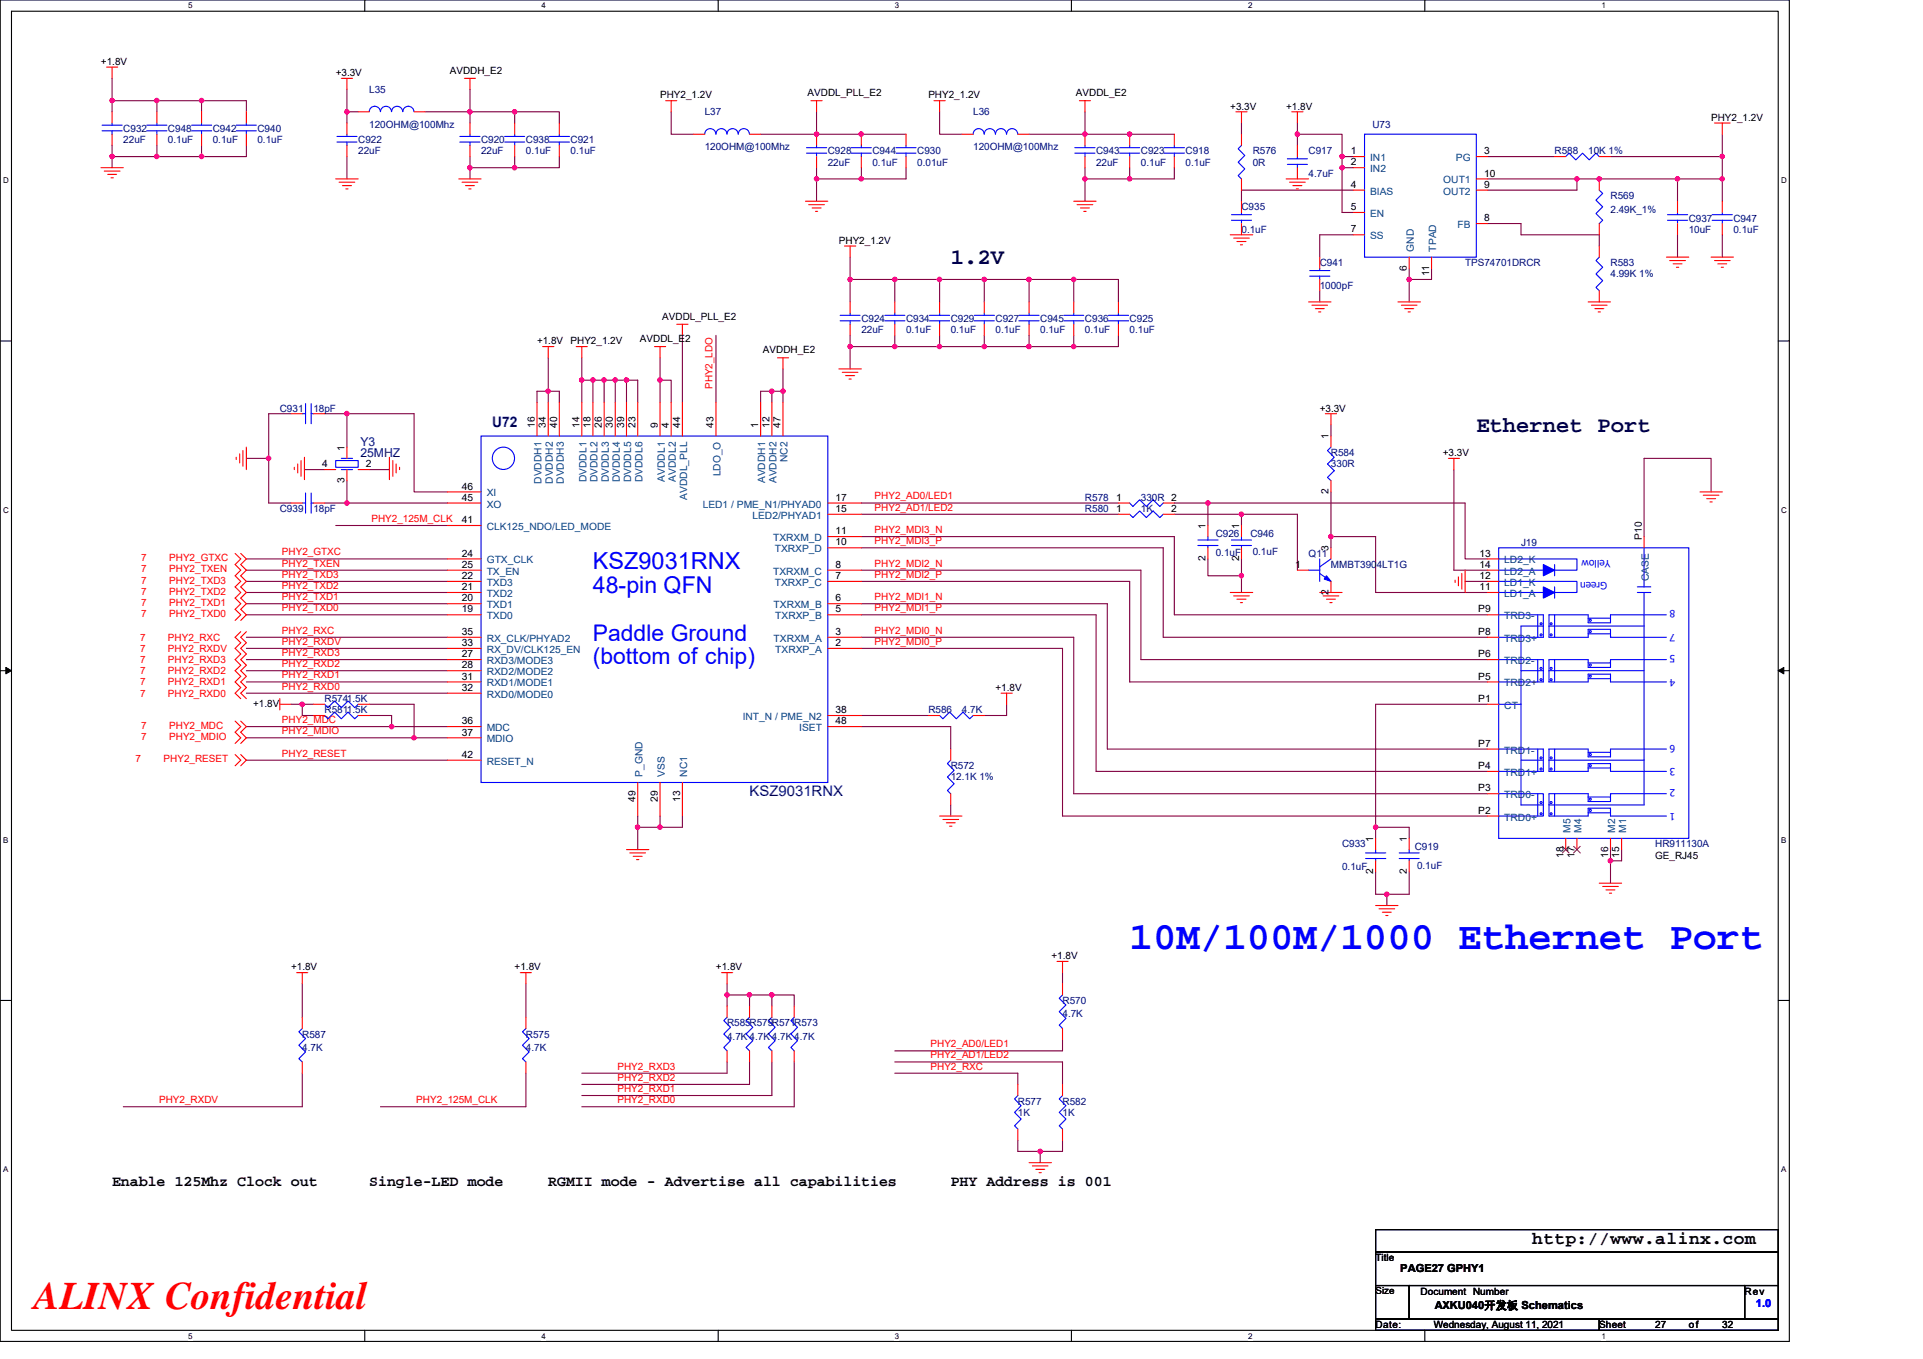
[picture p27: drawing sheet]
<svg xmlns="http://www.w3.org/2000/svg" width="297mm" height="210mm" viewBox="0 0 297 210" stroke-linecap="round" stroke-linejoin="round" font-family="sans-serif">
<defs><g id="words">
<text font-size="6" fill="#00f" x="174.5" y="146.7">10M/100M/1000 Ethernet Port</text>
<text font-size="6" fill="#f00" x="5.2" y="202.3">ALINX Confidential</text>
<g font-size="3.6" fill="#00f">
<text x="91.6" y="87.9">KSZ9031RNX</text>
<text x="91.6" y="91.6">48-pin QFN</text>
</g>
<g font-size="3.5" fill="#00f">
<text x="91.6" y="99">Paddle Ground</text>
<text x="91.6" y="102.6">(bottom of chip)</text>
</g>
<g font-size="3.4" fill="#000040">
<text x="146.9" y="40.9">1.2V</text>
<text x="228" y="66.8">Ethernet Port</text>
</g>
<text font-size="2.8" x="236.7" y="192.3">http://www.alinx.com</text>
<g font-size="2.3">
<text x="17.3" y="183.3">Enable 125Mhz Clock out</text>
<text x="57" y="183.3">Single-LED mode</text>
<text x="84.7" y="183.3">RGMII mode - Advertise all capabilities</text>
<text x="146.9" y="183.3">PHY Address is 001</text>
</g>
<g font-size="2.2" fill="#000080">
<text x="76" y="66">U72</text>
<text x="115.8" y="122.9">KSZ9031RNX</text>
</g>
<g font-size="1.9" fill="#000080">
<text x="55.7" y="68.9">Y3</text>
<text x="55.7" y="70.6">25MHZ</text>
</g>
<g font-size="1.7">
<text x="216.3" y="196.6">PAGE27 GPHY1</text>
<text x="221.7" y="202.3">AXKU040开发板 Schematics</text>
</g>
<text font-size="1.7" fill="#00f" x="271.2" y="202">1.0</text>
<g font-size="1.5">
<text x="15.6" y="10">+1.8V</text>
<text x="51.9" y="11.8">+3.3V</text>
<text x="69.5" y="11.4">AVDDH_E2</text>
<text x="102" y="15.2">PHY2_1.2V</text>
<text x="124.8" y="14.9">AVDDL_PLL_E2</text>
<text x="143.4" y="15.2">PHY2_1.2V</text>
<text x="166.2" y="14.9">AVDDL_E2</text>
<text x="190" y="17">+3.3V</text>
<text x="198.7" y="17">+1.8V</text>
<text x="208.7" y="23.8">1</text>
<text x="229.3" y="23.8">3</text>
<text x="264.3" y="18.7">PHY2_1.2V</text>
<text x="208.7" y="25.5">2</text>
<text x="208.7" y="29">4</text>
<text x="229.3" y="29">9</text>
<text x="229.3" y="27.3">10</text>
<text x="208.7" y="32.5">5</text>
<text x="208.7" y="35.9">7</text>
<text x="229.3" y="34.2">8</text>
<text x="129.6" y="37.7">PHY2_1.2V</text>
<text x="217.3" y="41.8" transform="rotate(-90 217.3 41.8)">6</text>
<text x="220.8" y="42.7" transform="rotate(-90 220.8 42.7)">11</text>
<text x="82.9" y="53.2">+1.8V</text>
<text x="88.1" y="53.2">PHY2_1.2V</text>
<text x="98.8" y="52.9">AVDDL_E2</text>
<text x="102.3" y="49.4">AVDDL_PLL_E2</text>
<text x="117.9" y="54.6">AVDDH_E2</text>
<text x="203.9" y="63.6">+3.3V</text>
<text x="53.2" y="69.6" transform="rotate(-90 53.2 69.6)">1</text>
<text x="82.6" y="66.2" transform="rotate(-90 82.6 66.2)">16</text>
<text x="84.3" y="66.2" transform="rotate(-90 84.3 66.2)">34</text>
<text x="86" y="66.2" transform="rotate(-90 86 66.2)">40</text>
<text x="89.5" y="66.2" transform="rotate(-90 89.5 66.2)">14</text>
<text x="91.2" y="66.2" transform="rotate(-90 91.2 66.2)">18</text>
<text x="93" y="66.2" transform="rotate(-90 93 66.2)">26</text>
<text x="94.7" y="66.2" transform="rotate(-90 94.7 66.2)">30</text>
<text x="96.4" y="66.2" transform="rotate(-90 96.4 66.2)">39</text>
<text x="98.1" y="66.2" transform="rotate(-90 98.1 66.2)">23</text>
<text x="101.6" y="66.2" transform="rotate(-90 101.6 66.2)">9</text>
<text x="103.3" y="66.2" transform="rotate(-90 103.3 66.2)">4</text>
<text x="105" y="66.2" transform="rotate(-90 105 66.2)">44</text>
<text x="110.2" y="66.2" transform="rotate(-90 110.2 66.2)">43</text>
<text x="117.1" y="66.2" transform="rotate(-90 117.1 66.2)">1</text>
<text x="118.9" y="66.2" transform="rotate(-90 118.9 66.2)">12</text>
<text x="120.6" y="66.2" transform="rotate(-90 120.6 66.2)">47</text>
<text x="205.2" y="67.9" transform="rotate(-90 205.2 67.9)">1</text>
<text x="222.9" y="70.5">+3.3V</text>
<text x="49.8" y="72.2">4</text>
<text x="53.2" y="74.7" transform="rotate(-90 53.2 74.7)">3</text>
<text x="56.5" y="72.2">2</text>
<text x="71.3" y="77.4">45</text>
<text x="71.3" y="75.6">46</text>
<text x="129.1" y="77.4">17</text>
<text x="172.4" y="77.4">1</text>
<text x="205.2" y="76.4" transform="rotate(-90 205.2 76.4)">2</text>
<text x="71.3" y="80.8">41</text>
<text x="129.1" y="79.1">15</text>
<text x="129.1" y="82.6">11</text>
<text x="172.4" y="79.1">1</text>
<text x="180.9" y="79.1">2</text>
<text x="186.2" y="81.7" transform="rotate(-90 186.2 81.7)">1</text>
<text x="191.4" y="81.7" transform="rotate(-90 191.4 81.7)">1</text>
<text x="253.6" y="83.4" transform="rotate(-90 253.6 83.4)">P10</text>
<text x="71.3" y="89.5">22</text>
<text x="71.3" y="86">24</text>
<text x="71.3" y="87.7">25</text>
<text x="129.1" y="87.7">8</text>
<text x="129.1" y="89.5">7</text>
<text x="129.1" y="84.3">10</text>
<text x="186.2" y="86.7" transform="rotate(-90 186.2 86.7)">2</text>
<text x="191.4" y="86.7" transform="rotate(-90 191.4 86.7)">2</text>
<text x="200" y="87.7">1</text>
<text x="205.2" y="85.2" transform="rotate(-90 205.2 85.2)">3</text>
<text x="228.5" y="89.5">12</text>
<text x="228.5" y="87.7">14</text>
<text x="228.5" y="86">13</text>
<text x="71.3" y="94.6">19</text>
<text x="71.3" y="92.9">20</text>
<text x="71.3" y="91.2">21</text>
<text x="129.1" y="92.9">6</text>
<text x="129.1" y="94.6">5</text>
<text x="205.2" y="91.9" transform="rotate(-90 205.2 91.9)">2</text>
<text x="228.3" y="94.6">P9</text>
<text x="228.5" y="91.2">11</text>
<text x="71.3" y="101.6">27</text>
<text x="71.3" y="99.8">33</text>
<text x="71.3" y="98.1">35</text>
<text x="129.1" y="98.1">3</text>
<text x="129.1" y="99.8">2</text>
<text x="228.3" y="101.6">P6</text>
<text x="228.3" y="98.1">P8</text>
<text x="71.3" y="105">31</text>
<text x="71.3" y="106.7">32</text>
<text x="71.3" y="103.3">28</text>
<text x="153.8" y="106.8">+1.8V</text>
<text x="228.3" y="105">P5</text>
<text x="39.1" y="109.2">+1.8V</text>
<text x="71.3" y="111.9">36</text>
<text x="71.3" y="113.6">37</text>
<text x="129.1" y="111.9">48</text>
<text x="129.1" y="110.2">38</text>
<text x="228.3" y="108.5">P1</text>
<text x="71.3" y="117.1">42</text>
<text x="228.3" y="118.8">P4</text>
<text x="228.3" y="115.4">P7</text>
<text x="98.1" y="123.9" transform="rotate(-90 98.1 123.9)">49</text>
<text x="101.6" y="123.9" transform="rotate(-90 101.6 123.9)">29</text>
<text x="105" y="123.9" transform="rotate(-90 105 123.9)">13</text>
<text x="228.3" y="125.7">P2</text>
<text x="228.3" y="122.3">P3</text>
<text x="212.1" y="130.1" transform="rotate(-90 212.1 130.1)">1</text>
<text x="217.3" y="130.1" transform="rotate(-90 217.3 130.1)">1</text>
<text x="212.1" y="135.1" transform="rotate(-90 212.1 135.1)">2</text>
<text x="217.3" y="135.1" transform="rotate(-90 217.3 135.1)">2</text>
<text x="241.5" y="132.5" transform="rotate(-90 241.5 132.5)">18</text>
<text x="243.2" y="132.5" transform="rotate(-90 243.2 132.5)">17</text>
<text x="248.4" y="132.5" transform="rotate(-90 248.4 132.5)">16</text>
<text x="250.1" y="132.5" transform="rotate(-90 250.1 132.5)">15</text>
<text x="255.7" y="132.7">GE_RJ45</text>
<text x="45" y="149.9">+1.8V</text>
<text x="79.5" y="149.9">+1.8V</text>
<text x="110.6" y="149.9">+1.8V</text>
<text x="162.4" y="148.2">+1.8V</text>
<text x="212.5" y="194.9">Title</text>
<text x="212.5" y="200">Size</text>
<text x="219.4" y="200">Document Number</text>
<text x="269.5" y="200">Rev</text>
<text x="212.5" y="205.2">Date:</text>
<text x="221.5" y="205.2">Wednesday, August 11, 2021</text>
<text x="247" y="205.2">Sheet</text>
<text x="255.7" y="205.2">27</text>
<text x="260.9" y="205.2">of</text>
<text x="266" y="205.2">32</text>
</g>
<g font-size="1.5" fill="#000080">
<text x="57" y="14.4">L35</text>
<text x="108.9" y="17.8">L37</text>
<text x="150.3" y="17.8">L36</text>
<text x="19" y="20.4">C932</text>
<text x="19" y="22.1">22uF</text>
<text x="25.9" y="20.4">C948</text>
<text x="25.9" y="22.1">0.1uF</text>
<text x="32.9" y="20.4">C942</text>
<text x="32.9" y="22.1">0.1uF</text>
<text x="39.8" y="20.4">C940</text>
<text x="39.8" y="22.1">0.1uF</text>
<text x="55.3" y="22.1">C922</text>
<text x="55.3" y="23.9">22uF</text>
<text x="57" y="19.7">120OHM@100Mhz</text>
<text x="74.3" y="22.1">C920</text>
<text x="74.3" y="23.9">22uF</text>
<text x="81.2" y="22.1">C938</text>
<text x="81.2" y="23.9">0.1uF</text>
<text x="88.1" y="22.1">C921</text>
<text x="88.1" y="23.9">0.1uF</text>
<text x="108.9" y="23.2">120OHM@100Mhz</text>
<text x="127.9" y="23.9">C928</text>
<text x="134.8" y="23.9">C944</text>
<text x="141.7" y="23.9">C930</text>
<text x="150.3" y="23.2">120OHM@100Mhz</text>
<text x="169.3" y="23.9">C943</text>
<text x="176.2" y="23.9">C923</text>
<text x="183.1" y="23.9">C918</text>
<text x="193.5" y="23.9">R576</text>
<text x="202.1" y="23.9">C917</text>
<text x="212" y="19.7">U73</text>
<text x="240.1" y="23.9">R588</text>
<text x="245.3" y="23.9">10K 1%</text>
<text x="127.9" y="25.6">22uF</text>
<text x="134.8" y="25.6">0.1uF</text>
<text x="141.7" y="25.6">0.01uF</text>
<text x="169.3" y="25.6">22uF</text>
<text x="176.2" y="25.6">0.1uF</text>
<text x="183.1" y="25.6">0.1uF</text>
<text x="193.5" y="25.6">0R</text>
<text x="202.1" y="27.3">4.7uF</text>
<text x="191.8" y="32.5">C935</text>
<text x="191.8" y="35.9">0.1uF</text>
<text x="248.8" y="30.8">R569</text>
<text x="248.8" y="32.9">2.49K_1%</text>
<text x="260.9" y="34.2">C937</text>
<text x="260.9" y="35.9">10uF</text>
<text x="267.8" y="34.2">C947</text>
<text x="267.8" y="35.9">0.1uF</text>
<text x="203.9" y="41.1">C941</text>
<text x="226.3" y="41.1">TPS74701DRCR</text>
<text x="248.8" y="41.1">R583</text>
<text x="203.9" y="44.6">1000pF</text>
<text x="248.8" y="42.9">4.99K 1%</text>
<text x="133.1" y="49.8">C924</text>
<text x="133.1" y="51.5">22uF</text>
<text x="140" y="49.8">C934</text>
<text x="140" y="51.5">0.1uF</text>
<text x="146.9" y="49.8">C929</text>
<text x="146.9" y="51.5">0.1uF</text>
<text x="153.8" y="49.8">C927</text>
<text x="153.8" y="51.5">0.1uF</text>
<text x="160.7" y="49.8">C945</text>
<text x="160.7" y="51.5">0.1uF</text>
<text x="167.6" y="49.8">C936</text>
<text x="167.6" y="51.5">0.1uF</text>
<text x="174.5" y="49.8">C925</text>
<text x="174.5" y="51.5">0.1uF</text>
<text x="43.2" y="63.6">C931</text>
<text x="48.4" y="63.6">18pF</text>
<text x="205.6" y="70.5">R584</text>
<text x="167.6" y="77.4">R578</text>
<text x="176.2" y="77.4">330R 2</text>
<text x="205.6" y="72.2">330R</text>
<text x="43.2" y="79.1">C939</text>
<text x="48.4" y="79.1">18pF</text>
<text x="167.6" y="79.1">R580</text>
<text x="176.2" y="79.1">1K</text>
<text x="187.8" y="82.9">C926</text>
<text x="193.1" y="82.9">C946</text>
<text x="187.8" y="85.9">0.1uF</text>
<text x="193.5" y="85.7">0.1uF</text>
<text x="202.1" y="86">Q11</text>
<text x="205.6" y="87.8">MMBT3904LT1G</text>
<text x="234.9" y="84.3">J19</text>
<text x="50.1" y="108.5">R5741.5K</text>
<text x="50.1" y="110.2">R5811.5K</text>
<text x="143.4" y="110.2">R586</text>
<text x="148.6" y="110.2">4.7K</text>
<text x="146.9" y="118.9">R572</text>
<text x="146.9" y="120.6">12.1K 1%</text>
<text x="207.3" y="130.9">C933</text>
<text x="218.5" y="131.3">C919</text>
<text x="255.7" y="130.9">HR911130A</text>
<text x="207.3" y="134.4">0.1uF</text>
<text x="218.9" y="134.2">0.1uF</text>
<text x="164.1" y="155.1">R570</text>
<text x="46.7" y="160.3">R587</text>
<text x="81.2" y="160.3">R575</text>
<text x="112.3" y="158.6">R585R579R571R573</text>
<text x="112.3" y="160.7">4.7K 4.7K 4.7K 4.7K</text>
<text x="164.1" y="157.2">4.7K</text>
<text x="46.7" y="162.4">4.7K</text>
<text x="81.2" y="162.4">4.7K</text>
<text x="157.2" y="170.7">R577</text>
<text x="157.2" y="172.4">1K</text>
<text x="164.1" y="170.7">R582</text>
<text x="164.1" y="172.4">1K</text>
</g>
<g font-size="1.5" fill="#004080">
<text x="211.6" y="24.9">IN1</text>
<text x="211.6" y="26.6">IN2</text>
<text x="222.9" y="28.3">OUT1</text>
<text x="224.9" y="24.9">PG</text>
<text x="211.6" y="30.1">BIAS</text>
<text x="211.6" y="33.5">EN</text>
<text x="222.9" y="30.1">OUT2</text>
<text x="225.1" y="35.2">FB</text>
<text x="211.6" y="37">SS</text>
<text x="218.4" y="38.9" transform="rotate(-90 218.4 38.9)">GND</text>
<text x="221.8" y="38.9" transform="rotate(-90 221.8 38.9)">TPAD</text>
<text x="121.7" y="71.4" transform="rotate(-90 121.7 71.4)">NC2</text>
<text x="75.2" y="76.7">XI</text>
<text x="83.7" y="74.8" transform="rotate(-90 83.7 74.8)">DVDDH1</text>
<text x="85.4" y="74.8" transform="rotate(-90 85.4 74.8)">DVDDH2</text>
<text x="87.1" y="74.8" transform="rotate(-90 87.1 74.8)">DVDDH3</text>
<text x="90.6" y="74.5" transform="rotate(-90 90.6 74.5)">DVDDL1</text>
<text x="92.3" y="74.5" transform="rotate(-90 92.3 74.5)">DVDDL2</text>
<text x="94" y="74.5" transform="rotate(-90 94 74.5)">DVDDL3</text>
<text x="95.8" y="74.5" transform="rotate(-90 95.8 74.5)">DVDDL4</text>
<text x="97.5" y="74.5" transform="rotate(-90 97.5 74.5)">DVDDL5</text>
<text x="99.2" y="74.5" transform="rotate(-90 99.2 74.5)">DVDDL6</text>
<text x="102.7" y="74.4" transform="rotate(-90 102.7 74.4)">AVDDL1</text>
<text x="104.4" y="74.4" transform="rotate(-90 104.4 74.4)">AVDDL2</text>
<text x="106.1" y="77.3" transform="rotate(-90 106.1 77.3)">AVDDL_PLL</text>
<text x="111.3" y="73.6" transform="rotate(-90 111.3 73.6)">LDO_O</text>
<text x="118.2" y="74.7" transform="rotate(-90 118.2 74.7)">AVDDH1</text>
<text x="119.9" y="74.7" transform="rotate(-90 119.9 74.7)">AVDDH2</text>
<text x="75.2" y="81.9">CLK125_NDO/LED_MODE</text>
<text x="75.2" y="78.4">XO</text>
<text x="108.5" y="78.4">LED1 / PME_N1/PHYAD0</text>
<text x="116.2" y="80.2">LED2/PHYAD1</text>
<text x="119.4" y="83.6">TXRXM_D</text>
<text x="75.2" y="87.1">GTX_CLK</text>
<text x="75.2" y="88.8">TX_EN</text>
<text x="119.4" y="88.8">TXRXM_C</text>
<text x="119.7" y="85.3">TXRXP_D</text>
<text x="232.4" y="88.8">LD2_A</text>
<text x="232.4" y="87.1">LD2_K</text>
<text x="254.7" y="89.8" transform="rotate(-90 254.7 89.8)">CASE</text>
<text x="75.2" y="95.7">TXD0</text>
<text x="75.2" y="94">TXD1</text>
<text x="75.2" y="92.2">TXD2</text>
<text x="75.2" y="90.5">TXD3</text>
<text x="119.5" y="94">TXRXM_B</text>
<text x="119.7" y="90.5">TXRXP_C</text>
<text x="119.8" y="95.7">TXRXP_B</text>
<text x="232.4" y="95.7">TRD3-</text>
<text x="232.4" y="92.2">LD1_A</text>
<text x="232.4" y="90.5">LD1_K</text>
<text x="75.2" y="100.9">RX_DV/CLK125_EN</text>
<text x="75.2" y="99.2">RX_CLK/PHYAD2</text>
<text x="119.5" y="99.2">TXRXM_A</text>
<text x="119.8" y="100.9">TXRXP_A</text>
<text x="232.4" y="99.2">TRD3+</text>
<text x="75.2" y="102.6">RXD3/MODE3</text>
<text x="75.2" y="106.1">RXD1/MODE1</text>
<text x="75.2" y="107.8">RXD0/MODE0</text>
<text x="75.2" y="104.3">RXD2/MODE2</text>
<text x="232.4" y="106.1">TRD2+</text>
<text x="232.4" y="102.6">TRD2-</text>
<text x="75.2" y="113">MDC</text>
<text x="114.7" y="111.3">INT_N / PME_N2</text>
<text x="123.5" y="113">ISET</text>
<text x="232.4" y="109.5">CT</text>
<text x="75.2" y="114.7">MDIO</text>
<text x="75.2" y="118.2">RESET_N</text>
<text x="232.4" y="119.9">TRD1+</text>
<text x="232.4" y="116.4">TRD1-</text>
<text x="99.2" y="120" transform="rotate(-90 99.2 120)">P_GND</text>
<text x="102.7" y="120" transform="rotate(-90 102.7 120)">VSS</text>
<text x="106.1" y="120" transform="rotate(-90 106.1 120)">NC1</text>
<text x="232.4" y="123.3">TRD0-</text>
<text x="232.4" y="126.8">TRD0+</text>
<text x="242.6" y="128.7" transform="rotate(-90 242.6 128.7)">M5</text>
<text x="244.3" y="128.7" transform="rotate(-90 244.3 128.7)">M4</text>
<text x="249.5" y="128.7" transform="rotate(-90 249.5 128.7)">M2</text>
<text x="251.2" y="128.7" transform="rotate(-90 251.2 128.7)">M1</text>
</g>
<g font-size="1.5" fill="#f00">
<text x="110" y="60.1" transform="rotate(-90 110 60.1)">PHY2_LDO</text>
<text x="135.1" y="77.2">PHY2_AD0/LED1</text>
<text x="57.4" y="80.6">PHY2_125M_CLK</text>
<text x="135.1" y="78.9">PHY2_AD1/LED2</text>
<text x="135.1" y="82.4">PHY2_MDI3_N</text>
<text x="21.8" y="88.5">7</text>
<text x="21.8" y="86.7">7</text>
<text x="26.1" y="88.5">PHY2_TXEN</text>
<text x="26.1" y="86.7">PHY2_GTXC</text>
<text x="43.6" y="87.5">PHY2_TXEN</text>
<text x="43.6" y="89.3">PHY2_TXD3</text>
<text x="43.6" y="85.8">PHY2_GTXC</text>
<text x="135.1" y="84.1">PHY2_MDI3_P</text>
<text x="135.1" y="87.5">PHY2_MDI2_N</text>
<text x="135.1" y="89.3">PHY2_MDI2_P</text>
<text x="21.8" y="95.4">7</text>
<text x="21.8" y="93.6">7</text>
<text x="21.8" y="91.9">7</text>
<text x="21.8" y="90.2">7</text>
<text x="26.1" y="95.4">PHY2_TXD0</text>
<text x="26.1" y="93.6">PHY2_TXD1</text>
<text x="26.1" y="91.9">PHY2_TXD2</text>
<text x="26.1" y="90.2">PHY2_TXD3</text>
<text x="43.6" y="94.4">PHY2_TXD0</text>
<text x="43.6" y="92.7">PHY2_TXD1</text>
<text x="43.6" y="91">PHY2_TXD2</text>
<text x="135.1" y="94.4">PHY2_MDI1_P</text>
<text x="135.1" y="92.7">PHY2_MDI1_N</text>
<text x="21.6" y="99">7</text>
<text x="21.6" y="100.7">7</text>
<text x="25.9" y="99">PHY2_RXC</text>
<text x="25.9" y="100.7">PHY2_RXDV</text>
<text x="43.6" y="97.9">PHY2_RXC</text>
<text x="43.6" y="99.6">PHY2_RXDV</text>
<text x="43.6" y="101.4">PHY2_RXD3</text>
<text x="135.1" y="99.6">PHY2_MDI0_P</text>
<text x="135.1" y="97.9">PHY2_MDI0_N</text>
<text x="21.6" y="107.6">7</text>
<text x="21.6" y="105.9">7</text>
<text x="21.6" y="104.2">7</text>
<text x="21.6" y="102.4">7</text>
<text x="25.9" y="107.6">PHY2_RXD0</text>
<text x="25.9" y="105.9">PHY2_RXD1</text>
<text x="25.9" y="104.2">PHY2_RXD2</text>
<text x="25.9" y="102.4">PHY2_RXD3</text>
<text x="43.6" y="106.6">PHY2_RXD0</text>
<text x="43.6" y="104.8">PHY2_RXD1</text>
<text x="43.6" y="103.1">PHY2_RXD2</text>
<text x="21.8" y="112.6">7</text>
<text x="26.1" y="112.6">PHY2_MDC</text>
<text x="43.6" y="113.5">PHY2_MDIO</text>
<text x="43.6" y="111.7">PHY2_MDC</text>
<text x="21" y="117.8">7</text>
<text x="21.8" y="114.4">7</text>
<text x="25.3" y="117.8">PHY2_RESET</text>
<text x="26.1" y="114.4">PHY2_MDIO</text>
<text x="43.6" y="116.9">PHY2_RESET</text>
<text x="143.7" y="161.8">PHY2_AD0/LED1</text>
<text x="95.4" y="165.3">PHY2_RXD3</text>
<text x="95.4" y="167">PHY2_RXD2</text>
<text x="143.7" y="163.5">PHY2_AD1/LED2</text>
<text x="143.7" y="165.3">PHY2_RXC</text>
<text x="24.6" y="170.5">PHY2_RXDV</text>
<text x="64.3" y="170.5">PHY2_125M_CLK</text>
<text x="95.4" y="170.5">PHY2_RXD0</text>
<text x="95.4" y="168.7">PHY2_RXD1</text>
</g>
<g font-size="1.5" fill="#00f">
<text x="248.8" y="86.6" transform="rotate(180 248.8 86.6)">Yellow</text>
<text x="248.2" y="90" transform="rotate(180 248.2 90)">Green</text>
<text x="258.8" y="94.3" transform="rotate(180 258.8 94.3)">8</text>
<text x="258.8" y="101.2" transform="rotate(180 258.8 101.2)">5</text>
<text x="258.8" y="98" transform="rotate(180 258.8 98)">7</text>
<text x="258.8" y="104.9" transform="rotate(180 258.8 104.9)">4</text>
<text x="258.8" y="115" transform="rotate(180 258.8 115)">6</text>
<text x="258.8" y="118.7" transform="rotate(180 258.8 118.7)">3</text>
<text x="258.8" y="125.6" transform="rotate(180 258.8 125.6)">1</text>
<text x="258.8" y="122" transform="rotate(180 258.8 122)">2</text>
</g>
<g font-size="1.2">
<text x="29.1" y="1.3">5</text>
<text x="83.6" y="1.3">4</text>
<text x="138.2" y="1.3">3</text>
<text x="192.8" y="1.3">2</text>
<text x="247.4" y="1.3">1</text>
<text x=".5" y="28.3">D</text>
<text x="275.1" y="28.3">D</text>
<text x=".5" y="79.2">C</text>
<text x="275.1" y="79.2">C</text>
<text x=".5" y="130.2">B</text>
<text x="275.1" y="130.2">B</text>
<text x=".5" y="181.1">A</text>
<text x="275.1" y="181.1">A</text>
<text x="29.1" y="206.8">5</text>
<text x="83.6" y="206.8">4</text>
<text x="138.2" y="206.8">3</text>
<text x="192.8" y="206.8">2</text>
<text x="247.4" y="206.8">1</text>
</g>
</g></defs>
<path d="M0 0h276.4v207.3h-276.4zM1.8 1.7h272.9v203.8h-272.9z" fill="none" stroke="#000" stroke-width=".17"/>
<g fill="#fff">
<path d="M29.1 .2h.6v1.4h-.6z"/>
<path d="M29.1 205.7h.6v1.4h-.6z"/>
</g>
<path d="M56.3 0v1.7M56.3 205.5v1.8" fill="none" stroke="#000" stroke-width=".17"/>
<g fill="#fff">
<path d="M83.6 .2h.7v1.4h-.7z"/>
<path d="M83.6 205.7h.7v1.4h-.7z"/>
</g>
<path d="M110.9 0v1.7M110.9 205.5v1.8" fill="none" stroke="#000" stroke-width=".17"/>
<g fill="#fff">
<path d="M138.2 .2h.7v1.4h-.7z"/>
<path d="M138.2 205.7h.7v1.4h-.7z"/>
</g>
<path d="M165.5 0v1.7M165.5 205.5v1.8" fill="none" stroke="#000" stroke-width=".17"/>
<g fill="#fff">
<path d="M192.8 .2h.6v1.4h-.6z"/>
<path d="M192.8 205.7h.6v1.4h-.6z"/>
</g>
<path d="M220.1 0v1.7M220.1 205.5v1.8" fill="none" stroke="#000" stroke-width=".17"/>
<g fill="#fff">
<path d="M247.4 .2h.6v1.4h-.6z"/>
<path d="M247.4 205.7h.6v1.4h-.6z"/>
<path d="M.5 27.2h.8v1.4h-.8z"/>
<path d="M275.1 27.2h.9v1.4h-.9z"/>
<path d="M.5 78.1h.8v1.4h-.8z"/>
<path d="M275.1 78.1h.9v1.4h-.9z"/>
</g>
<path d="M0 52.7h1.8M274.7 52.7h1.7" fill="none" stroke="#000" stroke-width=".17"/>
<g fill="#fff">
<path d="M.5 129.1h.8v1.4h-.8z"/>
<path d="M275.1 129.1h.8v1.4h-.8z"/>
</g>
<path d="M0 103.6h1.8M274.7 103.6h1.7" fill="none" stroke="#000" stroke-width=".17"/>
<path d="M.9 103.1l.9 .5-.9 .5zM274.7 103.6l.8-.5v1z" fill="#000" stroke="#000" stroke-width=".15"/>
<g fill="#fff">
<path d="M.5 180h.8v1.4h-.8z"/>
<path d="M275.1 180h.8v1.4h-.8z"/>
</g>
<path d="M0 154.6h1.8M274.7 154.6h1.7M212.5 190h62.2v3.5h-62.2zM212.5 193.5h62.2v5.1h-62.2zM212.5 198.6h5.2v5.2h-5.2zM217.7 198.6h51.8v5.2h-51.8zM269.5 198.6h5.2v5.2h-5.2zM212.5 203.8h34.5v1.7h-34.5zM247 203.8h27.7v1.7h-27.7z" fill="none" stroke="#000" stroke-width=".17"/>
<g fill="none" stroke="#800040" stroke-width=".17">
<path d="M17.3 15.6v1.7M17.3 15.6h6.9M17.3 12.1v3.5M24.2 15.6h6.9M24.2 15.6v1.7M31.1 15.6v1.7M31.1 15.6h7v1.7M53.6 17.3h1.7M53.6 17.3v1.7M53.6 13.8v3.5M65.7 17.3h6.9v1.7M72.6 13.8v3.5h6.9"/>
<path d="M79.5 17.3h6.9v1.7M79.5 17.3v1.7M103.7 17.3v3.4h3.4M126.1 17.3v3.4M145.1 17.3v3.4h3.5M167.6 17.3v3.4M191.8 19v1.7M200.4 19v1.7M17.3 22.5v1.7M17.3 24.2v1.7M17.3 24.2h6.9M24.2 24.2h6.9"/>
<path d="M24.2 22.5v1.7M31.1 22.5v1.7M38.1 22.5v1.7h-7M53.6 24.2v3.4M72.6 25.9h6.9M72.6 25.9v1.7M72.6 24.2v1.7M79.5 24.2v1.7h6.9v-1.7M117.5 20.7h8.6M126.1 20.7h13.9M126.1 27.6h7M126.1 25.9v1.7"/>
<path d="M126.1 27.6v3.5M131.3 39.7v3.5M133.1 25.9v1.7M140 25.9v1.7h-6.9M159 20.7h8.6M167.6 27.6h6.9M167.6 25.9v1.7M167.6 27.6v3.5M167.6 20.7h13.8M174.5 25.9v1.7M181.4 25.9v1.7h-6.9M200.4 20.7h6.9v3.5"/>
<path d="M200.4 20.7v1.8M207.3 24.2h1.7M207.3 24.2v1.7M207.3 25.9v6.9h1.7M207.3 25.9h1.7M209 36.3h-5.1v3.4M209 29.4h-17.2v1.7M229.8 27.6h13.8M229.8 34.5h5.1v1.8h12.1v1.7M229.8 24.2h10.3M243.6 27.6v1.8h-13.8M248.8 24.2h17.2"/>
<path d="M259.1 36.3v3.4M259.1 27.6v3.5M259.1 27.6h-15.5M259.1 27.6h6.9M266 20.7v3.5M266 36.3v3.4M266 27.6v3.5M266 24.2v3.4M84.7 55.3v5.2M89.9 55.3v3.4M89.9 58.7v3.5M89.9 58.7h1.7"/>
<path d="M91.6 58.7v3.5M91.6 58.7h1.7v3.5M93.3 58.7h1.7v3.5M95 58.7h1.8v3.5M96.8 58.7h1.7v3.5M102 55.3v3.4h1.7v3.5M102 58.7v3.5M105.4 51.8v10.4M110.6 51.8v10.4M120.9 57v3.5M131.3 53.6h6.9M131.3 51.8v1.8"/>
<path d="M131.3 53.6v3.4M131.3 43.2h6.9M131.3 43.2v3.5M138.2 51.8v1.8M138.2 43.2v3.5M138.2 53.6h6.9M138.2 43.2h6.9M145.1 43.2h6.9M145.1 43.2v3.5M145.1 53.6h6.9M145.1 51.8v1.8M152 43.2v3.5"/>
<path d="M152 43.2h7M152 53.6h7M152 51.8v1.8M159 53.6h6.9M159 43.2h6.9M159 43.2v3.5M159 51.8v1.8M165.9 43.2h6.9v3.5M165.9 43.2v3.5M165.9 51.8v1.8M172.8 51.8v1.8h-6.9M203.9 44.9v1.8"/>
<path d="M217.7 41.5v1.7M217.7 43.2v3.5M221.1 41.5v1.7h-3.4M38.1 70.8h3.4M41.5 70.8v6.9h3.5M45 63.9h-3.5v6.9M47 72.4v.2h3.1M50.1 63.9h3.5M50.1 77.7h3.5M53.6 63.9h10.4v12.1h5.1M53.6 74.3v3.4M53.6 63.9v5.2"/>
<path d="M53.6 77.7h15.5M60.2 72.4v.2h-3.2M84.7 60.5h-1.8v1.7M84.7 60.5v1.7M84.7 60.5h1.7v1.7M119.2 60.5h1.7v1.7M119.2 60.5v1.7M119.2 60.5h-1.7v1.7M133.1 79.5h39.7M133.1 77.7h39.7M181.4 77.7h5.2M181.4 79.5h10.4"/>
<path d="M186.6 77.7h39.7v8.7h3.5M186.6 77.7v3.5M191.8 79.5h8.6v8.6M191.8 79.5v1.7M205.6 76v6.9M205.6 65.6v1.8M224.6 72.6v15.5M264.3 76v-5.2h-10.3v12.1M38.1 98.5h31M38.1 88.1h31M38.1 95h31M38.1 93.3h31"/>
<path d="M38.1 91.5h31M38.1 89.8h31M38.1 86.4h31M51.9 81.2h17.2M133.1 89.8h41.4v15.6h55.3M133.1 82.9h48.3v12.1h48.4M133.1 88.1h43.1v13.8h53.6M133.1 95h36.2v24.2h60.5M133.1 98.5h32.8v24.1h63.9M133.1 84.6h46.6v13.9h50.1M133.1 93.3h37.9v22.4h58.8M186.6 86.4v2.6h5.2"/>
<path d="M191.8 86.4v2.6M191.8 89v2.5M205.6 82.9h6.9v8.6h17.3M205.6 82.9v1.7M224.6 88.1h5.2M226.3 89.8h3.5M38.1 112.3h22.4M38.1 100.2h31M38.1 107.1h31M38.1 105.4h31M38.1 103.6h31M38.1 101.9h31"/>
<path d="M38.1 117.5h31M38.1 114h25.9M45 108.8h1.7M46.7 108.8v1.8h1.7M46.7 108.8h1.7M57 110.6h3.5v1.7M57 108.8h7v5.2M60.5 112.3h8.6M64 114h5.1M133.1 100.2h31v25.9h65.7M133.1 110.6h10.3M133.1 112.3h13.8v3.4"/>
<path d="M155.5 108.8v1.8h-3.5M229.8 108.8h-17.3v19M98.5 126.1v1.7h3.5M98.5 127.8v3.5M102 126.1v1.7M105.4 126.1v1.7h-3.4M146.9 124.4v1.7M212.5 134.7v3.5h1.7M212.5 127.8v1.7M212.5 127.8h5.2v1.7M214.2 138.2v1.7M217.7 134.7v3.5h-3.5"/>
<path d="M248.8 133v3.5M248.8 131.3v1.7M250.5 131.3v1.7h-1.7M46.7 152v5.2M81.2 152v5.2M112.3 153.7h3.5M112.3 152v1.7M112.3 153.7v1.7M115.8 153.7h3.4M115.8 153.7v1.7M119.2 153.7h3.5v1.7M119.2 153.7v1.7"/>
<path d="M164.1 150.3v1.7M46.7 165.8v5.2h-27.7M81.2 165.8v5.2h-22.4M112.3 164.1v1.7h-22.4M115.8 164.1v3.5h-25.9M119.2 164.1v5.2h-29.3M122.7 164.1v6.9h-32.8M138.2 164.1h25.9v3.5M138.2 165.8h19v1.8M157.2 176.2v1.7h3.5M160.7 177.9v1.7M164.1 176.2v1.7h-3.4"/>
<path d="M164.1 160.6v1.8h-25.9"/>
</g>
<g fill="#f0f" stroke="#f0f" stroke-width=".17">
<circle cx="214.2" cy="138.2" r=".34"/>
<circle cx="212.5" cy="127.8" r=".34"/>
<circle cx="248.7" cy="133" r=".34"/>
<circle cx="84.7" cy="60.4" r=".34"/>
<circle cx="89.8" cy="58.7" r=".34"/>
<circle cx="96.8" cy="58.7" r=".34"/>
<circle cx="91.6" cy="58.7" r=".34"/>
<circle cx="95" cy="58.7" r=".34"/>
<circle cx="93.3" cy="58.7" r=".34"/>
<circle cx="120.9" cy="60.4" r=".34"/>
<circle cx="119.2" cy="60.4" r=".34"/>
<circle cx="101.9" cy="58.7" r=".34"/>
<circle cx="53.6" cy="17.3" r=".34"/>
<circle cx="72.6" cy="17.3" r=".34"/>
<circle cx="79.5" cy="17.3" r=".34"/>
<circle cx="72.6" cy="25.9" r=".34"/>
<circle cx="79.5" cy="25.9" r=".34"/>
<circle cx="60.5" cy="112.3" r=".34"/>
<circle cx="63.9" cy="114" r=".33"/>
<circle cx="46.7" cy="108.8" r=".34"/>
<circle cx="174.5" cy="20.7" r=".34"/>
<circle cx="167.6" cy="20.7" r=".34"/>
<circle cx="167.6" cy="27.6" r=".33"/>
<circle cx="174.5" cy="27.6" r=".33"/>
<circle cx="126.1" cy="20.7" r=".34"/>
<circle cx="133" cy="20.7" r=".34"/>
<circle cx="126.1" cy="27.6" r=".33"/>
<circle cx="133" cy="27.6" r=".33"/>
<circle cx="31.1" cy="24.2" r=".34"/>
<circle cx="17.3" cy="15.5" r=".34"/>
<circle cx="24.2" cy="15.5" r=".34"/>
<circle cx="24.2" cy="24.2" r=".34"/>
<circle cx="17.3" cy="24.2" r=".34"/>
<circle cx="31.1" cy="15.5" r=".34"/>
<circle cx="131.3" cy="43.2" r=".34"/>
<circle cx="131.3" cy="53.5" r=".33"/>
<circle cx="152" cy="43.2" r=".34"/>
<circle cx="158.9" cy="43.2" r=".34"/>
<circle cx="165.8" cy="43.2" r=".34"/>
<circle cx="145.1" cy="53.5" r=".33"/>
<circle cx="138.2" cy="53.5" r=".33"/>
<circle cx="152" cy="53.5" r=".33"/>
<circle cx="158.9" cy="53.5" r=".33"/>
<circle cx="165.8" cy="53.5" r=".33"/>
<circle cx="145.1" cy="43.2" r=".34"/>
<circle cx="138.2" cy="43.2" r=".34"/>
<circle cx="119.2" cy="153.7" r=".34"/>
<circle cx="115.8" cy="153.7" r=".34"/>
<circle cx="112.3" cy="153.7" r=".34"/>
<circle cx="160.7" cy="177.9" r=".34"/>
<circle cx="98.5" cy="127.8" r=".34"/>
<circle cx="101.9" cy="127.8" r=".34"/>
<circle cx="53.6" cy="63.9" r=".34"/>
<circle cx="53.6" cy="77.7" r=".34"/>
<circle cx="41.5" cy="70.8" r=".33"/>
<circle cx="186.6" cy="77.7" r=".34"/>
<circle cx="191.7" cy="88.9" r=".34"/>
<circle cx="191.8" cy="79.4" r=".33"/>
<circle cx="205.6" cy="82.9" r=".34"/>
<circle cx="217.7" cy="43.2" r=".34"/>
<circle cx="243.6" cy="27.6" r=".33"/>
<circle cx="266" cy="27.6" r=".33"/>
<circle cx="266" cy="24.2" r=".34"/>
<circle cx="259.1" cy="27.6" r=".33"/>
<circle cx="207.3" cy="24.2" r=".34"/>
<circle cx="200.4" cy="20.7" r=".34"/>
<circle cx="207.3" cy="25.9" r=".34"/>
<circle cx="247" cy="27.6" r=".33"/>
</g>
<g fill="none" stroke="#f00" stroke-width=".17">
<path d="M16.5 10.4h1.7M17.3 17.3v1.7M17.3 10.4v1.7M24.2 17.3v1.7M31.1 17.3v1.7M38.1 17.3v1.7M52.7 12.1h1.8M53.6 12.1v1.7M53.6 19v1.7M55.3 17.3h1.7M64 17.3h1.7M71.7 12.1h1.7"/>
<path d="M72.6 19v1.7M72.6 12.1v1.7M79.5 19v1.7M86.4 19v1.7M102.8 15.6h1.7M103.7 15.6v1.7M125.3 15.6h1.7M126.1 15.6v1.7M144.3 15.6h1.7M145.1 15.6v1.7M166.7 15.6h1.7M167.6 15.6v1.7"/>
<path d="M190.9 17.3h1.7M191.8 17.3v1.7M199.5 17.3h1.8M200.4 17.3v1.7M264.8 19h2.4M266 19v1.7M15.6 25.9h3.4M16.1 26.4h2.4M16.6 26.9h1.4M17.1 27.5h.4M17.3 20.7v1.8M24.2 20.7v1.8"/>
<path d="M31.1 20.7v1.8M38.1 20.7v1.8M51.9 27.6h3.4M52.4 28.2h2.4M52.9 28.7h1.4M53.4 29.2h.4M53.6 22.5v1.7M70.9 27.6h3.4M71.4 28.2h2.4M71.9 28.7h1.4M72.4 29.2h.4M72.6 22.5v1.7"/>
<path d="M79.5 22.5v1.7M86.4 22.5v1.7M107.1 20.7h1.8M115.8 20.7h1.7M124.4 31.1h3.5M124.9 31.6h2.4M125.5 32.1h1.3M126 32.7h.3M126.1 20.7v1.8M126.1 24.2v1.7M130.4 38h1.8M131.3 38v1.7"/>
<path d="M133.1 20.7v1.8M133.1 24.2v1.7M140 20.7v1.8M140 24.2v1.7M148.6 20.7h1.7M157.2 20.7h1.8M165.9 31.1h3.4M166.4 31.6h2.4M166.9 32.1h1.4M167.4 32.7h.4M167.6 20.7v1.8M167.6 24.2v1.7"/>
<path d="M174.5 20.7v1.8M174.5 24.2v1.7M181.4 20.7v1.8M181.4 24.2v1.7M190 36.3h3.5M190.6 36.8h2.4M191.1 37.3h1.4M191.6 37.8h.3M191.8 31.1v1.7M191.8 34.5v1.8M191.8 27.6v1.8M191.8 20.7v1.8"/>
<path d="M198.7 27.6h3.4M199.2 28.2h2.4M199.7 28.7h1.4M200.2 29.2h.4M200.4 22.5v1.7M200.4 25.9v1.7M203.9 39.7v1.8M209 24.2h1.8M209 25.9h1.8M209 29.4h1.8M209 32.8h1.8M209 36.3h1.8"/>
<path d="M217.7 39.7v1.8M221.1 39.7v1.8M228 24.2h1.8M228 34.5h1.8M228 29.4h1.8M228 27.6h1.8M240.1 24.2h1.7M247 38v1.7M247 27.6v1.8M247 34.5v1.8M247 24.2h1.8M257.4 39.7h3.5"/>
<path d="M259.1 31.1v1.7M259.1 34.5v1.8M264.3 39.7h3.5M266 31.1v1.7M266 34.5v1.8M83.8 53.6h1.8M84.7 53.6v1.7M89 53.6h1.7M89.9 53.6v1.7M101.1 53.6h1.7M102 53.6v1.7M104.5 50.1h1.8"/>
<path d="M105.4 50.1v1.7M120.1 55.3h1.7M120.9 55.3v1.7M129.6 57h3.5M130.1 57.5h2.4M130.6 58h1.4M131.1 58.6h.4M131.3 46.7v1.7M131.3 50.1v1.7M138.2 46.7v1.7M138.2 50.1v1.7M145.1 46.7v1.7"/>
<path d="M145.1 50.1v1.7M152 46.7v1.7M152 50.1v1.7M159 46.7v1.7M159 50.1v1.7M165.9 46.7v1.7M165.9 50.1v1.7M172.8 46.7v1.7M172.8 50.1v1.7M202.1 46.7h3.5M202.6 47.2h2.5M203.2 47.7h1.4"/>
<path d="M203.7 48.2h.3M203.9 43.2v1.7M215.9 46.7h3.5M216.5 47.2h2.4M217 47.7h1.4M217.5 48.2h.3M245.3 46.7h3.5M245.8 47.2h2.4M246.4 47.7h1.3M246.9 48.2h.3M247 44.9v1.8M257.9 40.3h2.4"/>
<path d="M258.4 40.8h1.4M258.9 41.3h.4M264.8 40.3h2.4M265.3 40.8h1.4M265.9 41.3h.3M36.5 70.7v.3M37 70.1v1.4M37.5 69.6v2.4M38.1 69.1v3.5M45 77.7h1.7M45 63.9h1.7M45.5 72.2v.4"/>
<path d="M46 71.7v1.4M46.5 71.2v2.4M47 70.7v3.4M48.4 77.7h1.7M48.4 63.9h1.7M50.1 72.6h1.8M53.6 69.1v1.7M53.6 72.6v1.7M55.3 72.6h1.7M60.2 70.7v3.4M60.7 71.2v2.4M61.2 71.7v1.4"/>
<path d="M61.7 72.2v.4M69.1 77.7h5.2M69.1 76h5.2M82.9 62.2v5.2M84.7 62.2v5.2M86.4 62.2v5.2M89.9 62.2v5.2M91.6 62.2v5.2M93.3 62.2v5.2M95 62.2v5.2M96.8 62.2v5.2M98.5 62.2v5.2"/>
<path d="M102 62.2v5.2M103.7 62.2v5.2M105.4 62.2v5.2M110.6 62.2v5.2M117.5 62.2v5.2M119.2 62.2v5.2M120.9 62.2v5.2M127.9 79.5h5.2M127.9 77.7h5.2M172.8 79.5h1.7M172.8 77.7h1.7M179.7 79.5h1.7"/>
<path d="M179.7 77.7h1.7M204.7 63.9h1.8M205.6 63.9v1.7M205.6 74.3v1.7M205.6 67.4v1.7M223.7 70.8h1.7M224.6 70.8v1.8M262.6 76h3.4M263.1 76.5h2.4M263.6 77h1.4M264.1 77.6h.4M36.3 85.5l.9 .9-.9 .8 .9 .9-.9 .9 .9 .8-.9 .9 .9 .8-.9 .9 .9 .9-.9 .8 .9 .9-.9 .9"/>
<path d="M37.2 97.6l-.9 .9 .9 .8-.9 .9 .9 .8-.9 .9 .9 .9-.9 .8 .9 .9-.9 .9 .9 .8-.9 .9 .9 .9M37.2 85.5l.9 .9-.9 .8 .9 .9-.9 .9 .9 .8-.9 .9 .9 .8-.9 .9 .9 .9-.9 .8 .9 .9-.9 .9M38.1 97.6l-.9 .9 .9 .8-.9 .9 .9 .8-.9 .9 .9 .9-.9 .8 .9 .9-.9 .9 .9 .8-.9 .9 .9 .9M69.1 95h5.2M69.1 93.3h5.2M69.1 91.5h5.2M69.1 89.8h5.2M69.1 86.4h5.2M69.1 88.1h5.2M69.1 98.5h5.2M69.1 81.2h5.2M127.9 98.5h5.2"/>
<path d="M127.9 95h5.2M127.9 93.3h5.2M127.9 89.8h5.2M127.9 88.1h5.2M127.9 84.6h5.2M127.9 82.9h5.2M186.6 81.2v1.7M186.6 84.6v1.8M190 91.5h3.5M190.6 92.1h2.4M191.1 92.6h1.4M191.6 93.1h.3"/>
<path d="M191.8 81.2v1.7M191.8 84.6v1.8M200.4 88.1h1.7M203.9 91.5h3.4M204.4 92.1h2.4M204.9 92.6h1.4M205.4 93.1h.4M205.6 89.8v1.7M205.6 84.6v1.8M224.8 89.6v.4M225.3 89.1v1.4M225.8 88.6v2.4"/>
<path d="M226.3 88.1v3.4M229.8 98.5h1.7M229.8 95h1.7M229.8 91.5h1.7M229.8 89.8h1.7M229.8 88.1h1.7M229.8 86.4h1.7M254 82.9v1.7M36.3 116.6l.9 .9-.9 .8M36.3 111.4l.9 .9-.9 .8 .9 .9-.9 .9M37.2 116.6l.9 .9-.9 .8M37.2 111.4l.9 .9-.9 .8 .9 .9-.9 .9"/>
<path d="M43.2 108.8h1.8M43.2 107.9v1.8M48.4 108.8h1.7M48.4 110.6h1.7M55.3 108.8h1.7M55.3 110.6h1.7M69.1 101.9h5.2M69.1 105.4h5.2M69.1 107.1h5.2M69.1 100.2h5.2M69.1 112.3h5.2M69.1 114h5.2"/>
<path d="M69.1 117.5h5.2M69.1 103.6h5.2M127.9 110.6h5.2M127.9 112.3h5.2M127.9 100.2h5.2M143.4 110.6h1.7M146.9 115.7v1.8M150.3 110.6h1.7M154.6 107.1h1.8M155.5 107.1v1.7M229.8 119.2h1.7M229.8 115.7h1.7"/>
<path d="M229.8 105.4h1.7M229.8 101.9h1.7M229.8 108.8h1.7M96.8 131.3h3.4M97.3 131.8h2.4M97.8 132.3h1.4M98.3 132.8h.4M98.5 120.9v5.2M102 120.9v5.2M105.4 120.9v5.2M145.1 126.1h3.5M145.6 126.6h2.5"/>
<path d="M146.2 127.1h1.3M146.7 127.7h.3M146.9 122.6v1.8M212.5 139.9h3.4M212.5 129.5v1.8M212.5 133v1.7M217.7 129.5v1.8M217.7 133v1.7M229.8 126.1h1.7M229.8 122.6h1.7M241.8 129.5v1.8M243.6 129.5v1.8"/>
<path d="M247 136.5h3.5M247.6 137h2.4M248.1 137.5h1.3M248.6 138h.3M248.8 129.5v1.8M250.5 129.5v1.8M45.8 150.3h1.7M46.7 150.3v1.7M46.7 157.2v1.7M80.4 150.3h1.7M81.2 150.3v1.7M81.2 157.2v1.7"/>
<path d="M111.5 150.3h1.7M112.3 150.3v1.7M112.3 155.4v1.8M115.8 155.4v1.8M119.2 155.4v1.8M122.7 155.4v1.8M163.3 148.5h1.7M164.1 148.5v1.8M164.1 158.9v1.7M164.1 152v1.7M213 140.4h2.4M213.5 140.9h1.4"/>
<path d="M214.1 141.5h.3M46.7 164.1v1.7M81.2 164.1v1.7M112.3 162.4v1.7M115.8 162.4v1.7M119.2 162.4v1.7M122.7 162.4v1.7M157.2 174.5v1.7M157.2 167.6v1.7M159 179.6h3.4M164.1 174.5v1.7M164.1 167.6v1.7"/>
<path d="M159.5 180.1h2.4M160 180.7h1.4M160.5 181.2h.3"/>
</g>
<g fill="none" stroke="#00f" stroke-width=".17">
<path d="M15.8 19.3h3.1M17.3 19v.3M22.7 19.3h3.1M24.2 19v.3M29.6 19.3h3.1M31.1 19v.3M36.5 19.3h3.1M38.1 19v.3M57 17.3a.86 .86 0 0 1 .9-.9 .86 .86 0 0 1 .9 .9 .86 .86 0 0 1 .8-.9 .86 .86 0 0 1 .9 .9 .87 .87 0 0 1 .8-.9 .87 .87 0 0 1 .9 .9 .87 .87 0 0 1 .9-.9 .87 .87 0 0 1 .8 .9M15.8 20.2h3.1M17.3 20.2v.5M22.7 20.2h3.1"/>
<path d="M24.2 20.2v.5M29.6 20.2h3.1M31.1 20.2v.5M36.5 20.2h3.1M38.1 20.2v.5M52 21.9h3.1M52 21.1h3.1M53.6 20.7v.4M53.6 21.9v.6M71 21.9h3.1M71 21.1h3.1M72.6 20.7v.4"/>
<path d="M72.6 21.9v.6M78 21.9h3M78 21.1h3M79.5 20.7v.4M79.5 21.9v.6M84.9 21.9h3.1M84.9 21.1h3.1M86.4 20.7v.4M86.4 21.9v.6M108.9 20.7a.86 .86 0 0 1 .8-.8 .86 .86 0 0 1 .9 .8M110.6 20.7a.85 .85 0 0 1 .8-.8 .85 .85 0 0 1 .9 .8 .87 .87 0 0 1 .9-.8 .87 .87 0 0 1 .8 .8 .87 .87 0 0 1 .9-.8 .87 .87 0 0 1 .9 .8M124.6 23.7h3.1"/>
<path d="M124.6 22.8h3.1M126.1 22.5v.3M126.1 23.7v.5M131.5 23.7h3.1M131.5 22.8h3.1M133.1 22.5v.3M133.1 23.7v.5M138.4 23.7h3.1M138.4 22.8h3.1M140 22.5v.3M140 23.7v.5M150.3 20.7a.85 .85 0 0 1 .9-.8 .85 .85 0 0 1 .8 .8 .87 .87 0 0 1 .9-.8 .87 .87 0 0 1 .9 .8"/>
<path d="M153.8 20.7a.85 .85 0 0 1 .8-.8 .85 .85 0 0 1 .9 .8 .87 .87 0 0 1 .8-.8 .87 .87 0 0 1 .9 .8M166 23.7h3.1M166 22.8h3.1M167.6 22.5v.3M167.6 23.7v.5M172.9 23.7h3.1M172.9 22.8h3.1M174.5 22.5v.3M174.5 23.7v.5M179.8 23.7h3.2M179.8 22.8h3.2M181.4 22.5v.3"/>
<path d="M181.4 23.7v.5M190.2 34h3.1M190.2 33.2h3.1M191.8 32.8v.4M191.8 34v.5M191.8 22.5l-.5 .5 1 1-1 1.1 1 1-1 1 .5 .5M198.9 25.4h3M198.9 24.5h3M200.4 24.2v.3M200.4 25.4v.5M210.8 20.7h17.2v19h-17.2zM241.8 24.2l.6-.5 1 1 1.1-1 1 1 1-1 .5 .5"/>
<path d="M247 39.7l-.5 .6 1.1 1-1.1 1 1.1 1.1-1.1 1 .5 .5M247 29.4l.6 .5-1.1 1 1.1 1.1-1.1 1 1.1 1-.6 .5M257.6 34h3.1M257.6 33.2h3.1M259.1 32.8v.4M259.1 34v.5M264.5 34h3.1M264.5 33.2h3.1M266 32.8v.4M266 34v.5M129.8 49.6h3.1M129.8 48.7h3.1"/>
<path d="M131.3 48.4v.3M131.3 49.6v.5M136.7 49.6h3.1M136.7 48.7h3.1M138.2 48.4v.3M138.2 49.6v.5M143.6 49.6h3.1M143.6 48.7h3.1M145.1 48.4v.3M145.1 49.6v.5M150.5 49.6h3.1M150.5 48.7h3.1"/>
<path d="M152 48.4v.3M152 49.6v.5M157.4 49.6h3.1M157.4 48.7h3.1M159 48.4v.3M159 49.6v.5M164.3 49.6h3.1M164.3 48.7h3.1M165.9 48.4v.3M165.9 49.6v.5M171.2 49.6h3.1M171.2 48.7h3.1"/>
<path d="M172.8 48.4v.3M172.8 49.6v.5M202.3 42.7h3.1M202.3 41.8h3.1M203.9 41.5v.3M203.9 42.7v.5M46.7 77.7h.5M46.7 63.9h.5M47.2 76.2v3.1M47.2 62.4v3.1M48.1 77.7h.3M48.1 63.9h.3"/>
<path d="M48.1 76.2v3.1M48.1 62.4v3.1M51.9 71.2h3.4v1h-3.4zM52.7 70.8h1.8M52.7 72.6h1.8M53.6 72.6h.1M53.6 70.8h.1M74.3 67.4h53.6v53.5h-53.6zM174.5 77.7l.5 .6 1-1.1 1.1 1.1 1-1.1 1.1 1.1 .5-.6M179.7 79.5l-.5 .5-1.1-1-1 1-1.1-1-1 1-.5-.5M205.6 69.1l-.5 .5 1 1.1-1 1 1 1-1 1.1 .5 .5M185 83.4h3.1"/>
<path d="M185 84.3h3.1M186.6 82.9v.5M186.6 84.3v.3M190.2 83.4h3.1M190.2 84.3h3.1M191.8 82.9v.5M191.8 84.3v.3M202.1 88.1h1.8M203.9 86.4v3.4M203.9 88.6l1.7 1.2M205.6 86.4l-1.7 1.2M231.5 95h6.9v3.5h-6.9"/>
<path d="M231.5 84.6h29.4v44.9h-29.4zM231.5 89.8h12.1v1.7h-12.1M231.5 86.4h12.1v1.7h-12.1M237.5 95v3.5M237.9 98h.3v.2h-.3zM237.9 96.3h.3v.2h-.3zM238.4 96.7h-3.5v27.7h3.5M239.3 96.7h14.7M239.5 98h.2v.2h-.2zM239.5 96.3h.2v.2h-.2zM240.1 95v3.5M240.1 90.7v1.7"/>
<path d="M240.1 87.2v1.8M245.3 97.9h3.5M245.3 95.5h3.5M245.5 95.7h.3v.3h-.3zM245.5 97.5h.3v.2h-.3zM252.9 91.5h2.1M252.9 90.7h2.1M254 91.5v32.9h-14.7M254 84.6v6.1M257.4 95h-8.6v1.2h-3.5v-1.2h-6v3.5h6v-1.3h3.5v1.3h8.6M50.1 108.8l.5 .5 1.1-1 1 1 1.1-1 1 1 .5-.5M50.1 110.6l.5 .5 1.1-1.1 1 1.1 1.1-1.1 1 1.1 .5-.5"/>
<path d="M145.1 110.6l.5 .5 1.1-1.1 1 1.1 1.1-1.1 1 1.1 .5-.5M146.9 117.5l-.6 .5 1.1 1-1.1 1.1 1.1 1-1.1 1 .6 .5M231.5 108.8h3.4M231.5 115.7h6.9v3.5h-6.9M231.5 101.9h6.9v3.5h-6.9M234.9 117.5h3.5M234.9 103.6h3.5M237.5 115.7v3.5M237.5 101.9v3.5M237.9 118.7h.3v.2h-.3zM237.9 104.9h.3v.2h-.3zM237.9 117h.3v.2h-.3z"/>
<path d="M237.9 103.2h.3v.2h-.3zM239.3 117.5h14.7M239.3 103.6h14.7M239.5 118.7h.2v.2h-.2zM239.5 104.9h.2v.2h-.2zM239.5 103.2h.2v.2h-.2zM239.5 117h.2v.2h-.2zM240.1 115.7v3.5M240.1 101.9v3.5M245.3 118.7h3.5M245.3 104.9h3.5M245.3 116.2h3.5"/>
<path d="M245.3 102.4h3.5M245.5 116.5h.3v.2h-.3zM245.5 118.2h.3v.2h-.3zM245.5 102.6h.3v.3h-.3zM245.5 104.4h.3v.2h-.3zM257.4 101.9h-8.6v1.2h-3.5v-1.2h-6v3.5h6v-1.2h3.5v1.2h8.6M257.4 115.7h-8.6v1.2h-3.5v-1.2h-6v3.5h6v-1.2h3.5v1.2h8.6M210.9 131.8h3.2M210.9 132.7h3.2M212.5 131.3v.5M212.5 132.7v.3M216.1 131.8h3.1"/>
<path d="M216.1 132.7h3.1M217.7 131.3v.5M217.7 132.7v.3M231.5 122.6h6.9v3.5h-6.9M237.5 122.6v3.5M237.9 125.6h.3v.2h-.3zM237.9 123.9h.3v.2h-.3zM239.5 125.6h.2v.2h-.2zM239.5 123.9h.2v.2h-.2zM240.1 122.6v3.5M245.3 125.6h3.5M245.3 123.1h3.5"/>
<path d="M245.5 125.1h.3v.2h-.3zM245.5 123.4h.3v.2h-.3zM257.4 122.6h-8.6v1.2h-3.5v-1.2h-6v3.5h6v-1.2h3.5v1.2h8.6M46.7 158.9l-.5 .5 1 1.1-1 1 1 1-1 1.1 .5 .5M81.2 158.9l-.5 .5 1 1.1-1 1 1 1-1 1.1 .5 .5M112.3 157.2l-.5 .5 1 1-1 1.1 1 1-1 1 .5 .6M115.8 157.2l-.6 .5 1.1 1-1.1 1.1 1.1 1-1.1 1 .6 .6M119.2 157.2l-.5 .5 1 1-1 1.1 1 1-1 1 .5 .6M122.7 157.2l-.5 .5 1 1-1 1.1 1 1-1 1 .5 .6M164.1 153.7l-.5 .5 1.1 1.1-1.1 1 1.1 1.1-1.1 1 .5 .5M157.2 169.3l-.5 .5 1 1-1 1.1 1 1-1 1 .5 .6M164.1 169.3l-.5 .5 1.1 1-1.1 1.1 1.1 1-1.1 1 .5 .6"/>
<circle cx="77.8" cy="70.8" r="1.72"/>
</g>
<g fill="#00f" stroke="#00f" stroke-width=".17">
<path d="M238.4 90.7l1.7 .8-1.7 .9z" fill-rule="evenodd"/>
<path d="M238.4 87.2l1.7 .9-1.7 .9z" fill-rule="evenodd"/>
<path d="M204.9 89l.7 .8-1-.3z" fill-rule="evenodd"/>
</g>
<path d="M241.3 130.8l1.1 1M242.4 130.8l-1.1 1M243.1 130.8l1 1M244.1 130.8l-1 1" fill="none" stroke="#804000" stroke-width=".15"/>
<use href="#words"/>
</svg>
